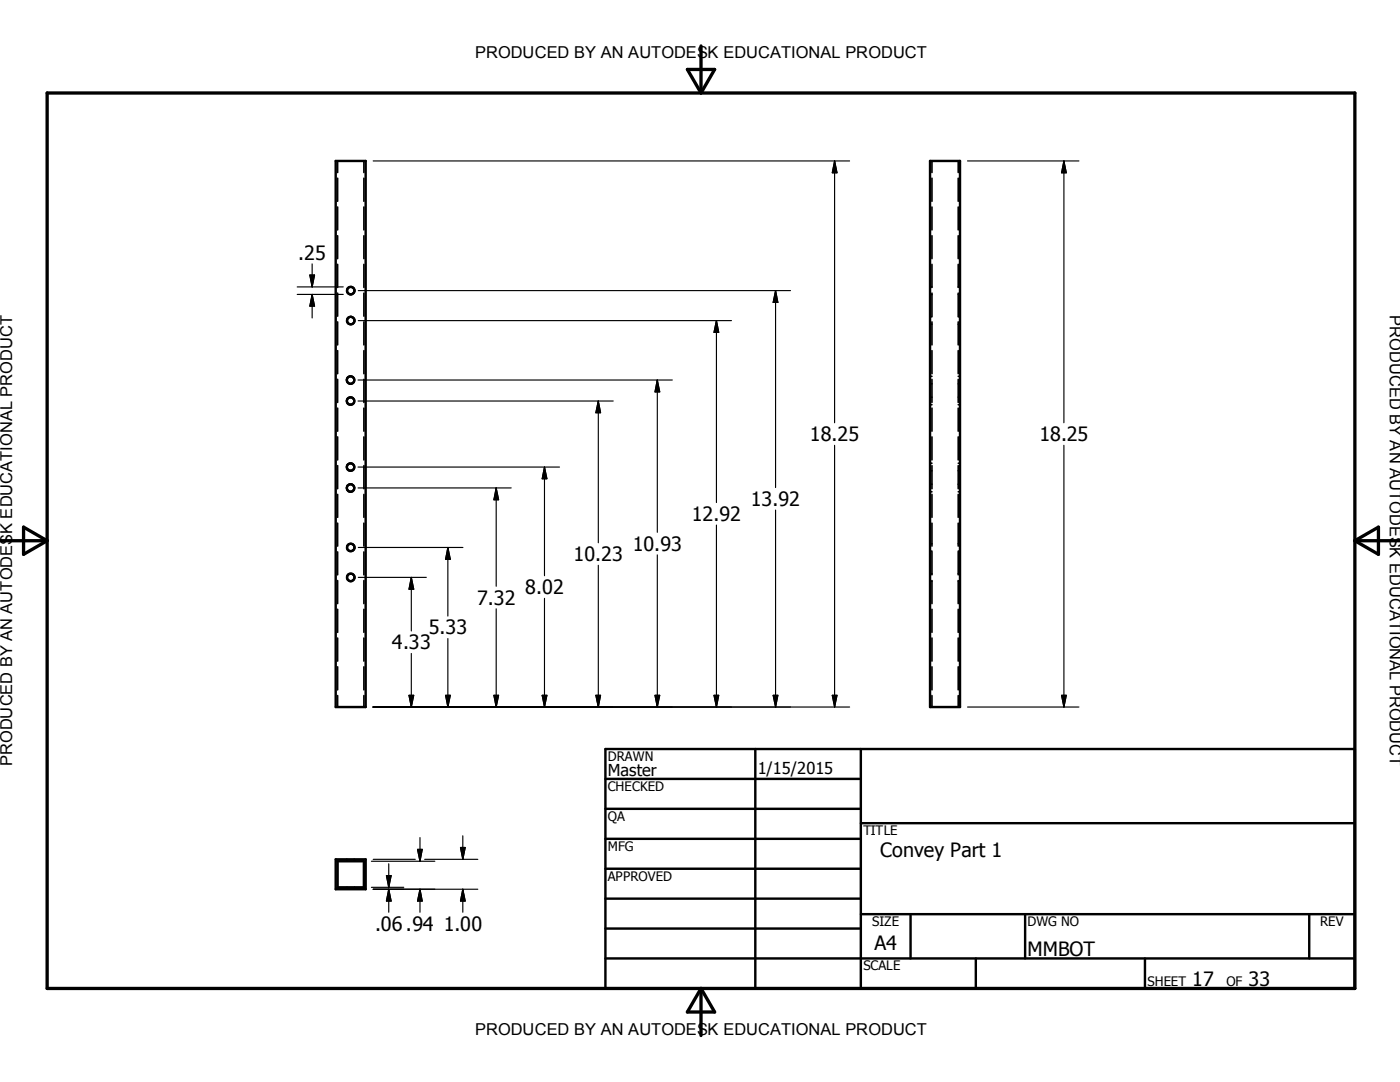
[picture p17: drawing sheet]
<svg xmlns="http://www.w3.org/2000/svg" width="279mm" height="216mm" viewBox="0 0 279 216" stroke-linecap="round" stroke-linejoin="round" font-family="sans-serif">
<defs><g id="words">
<g font-size="3.9">
<text x="59.5" y="51.8">.25</text>
<text x="161.6" y="88.1">18.25</text>
<text x="207.4" y="88.1">18.25</text>
<text x="149.9" y="101">13.92</text>
<text x="138.1" y="104">12.92</text>
<text x="114.5" y="112">10.23</text>
<text x="126.3" y="109.9">10.93</text>
<text x="104.8" y="118.5">8.02</text>
<text x="95.2" y="120.6">7.32</text>
<text x="78.2" y="129.5">4.33</text>
<text x="85.6" y="126.6">5.33</text>
<text x="175.7" y="171">Convey Part 1</text>
<text x="74.8" y="185.7">.06.94</text>
<text x="88.6" y="185.7">1.00</text>
<text x="174.5" y="189.5">A4</text>
<text x="205.1" y="190.8">MMBOT</text>
<text x="237.9" y="196.7">17</text>
<text x="249.2" y="196.7">33</text>
</g>
<g font-size="3.3">
<text x="94.8" y="11.6">PRODUCED BY AN AUTODESK EDUCATIONAL PRODUCT</text>
<text x="277.4" y="62.9" transform="rotate(90 277.4 62.9)">PRODUCED BY AN AUTODESK EDUCATIONAL PRODUCT</text>
<text x="2.5" y="152.9" transform="rotate(-90 2.5 152.9)">PRODUCED BY AN AUTODESK EDUCATIONAL PRODUCT</text>
<text x="121.3" y="154.9">Master</text>
<text x="151.2" y="154.4">1/15/2015</text>
<text x="94.8" y="206.6">PRODUCED BY AN AUTODESK EDUCATIONAL PRODUCT</text>
</g>
<g font-size="2.6">
<text x="121.3" y="151.8">DRAWN</text>
<text x="121.3" y="157.8">CHECKED</text>
<text x="121.3" y="163.8">QA</text>
<text x="172.3" y="166.6">TITLE</text>
<text x="121.3" y="169.8">MFG</text>
<text x="121.3" y="175.8">APPROVED</text>
<text x="174.1" y="184.8">SIZE</text>
<text x="205.1" y="184.8">DWG NO</text>
<text x="263.5" y="184.8">REV</text>
<text x="172.3" y="193.6">SCALE</text>
<text x="229" y="196.7">SHEET</text>
<text x="244.8" y="196.7">OF</text>
</g>
</g></defs>
<g fill="none" stroke="#000" stroke-width=".48">
<path d="M67 32.1h6v109h-6zM185.6 32.1h6v109h-6zM120.8 155.4h51M120.8 149.5h149.6v47.7h-149.6zM150.7 149.5v47.7M171.8 149.5v47.7M67 171.5h6v5.9h-6zM67.4 171.9h5.2v5.2h-5.2zM120.8 161.4h51M120.8 167.4h51M120.8 173.3h51M120.8 179.3h51"/>
<path d="M171.8 164.3h98.6M120.8 185.3h51M120.8 191.2h149.6M171.8 182.4h98.6M181.7 182.4v8.8M194.7 191.2v6M204.6 182.4v8.8M228.5 191.2v6M261.3 182.4v8.8"/>
<circle cx="70" cy="58" r=".75"/>
<circle cx="70" cy="75.8" r=".76"/>
<circle cx="70" cy="64" r=".74"/>
<circle cx="70" cy="97.4" r=".75"/>
<circle cx="70" cy="93.2" r=".75"/>
<circle cx="70" cy="80" r=".75"/>
<circle cx="70" cy="109.2" r=".75"/>
<circle cx="70" cy="115.2" r=".75"/>
</g>
<g fill="none" stroke="#000" stroke-width=".33">
<path d="M67.4 32.1v2.3M67.4 35.6v4.6M72.6 32.1v2.3M72.6 35.6v4.6M186 32.1v2.3M186 35.6v4.6M191.2 32.1v2.3M191.2 35.6v4.6M67.4 41.3v4.6M67.4 47v4.6M67.4 52.8v4.6M67.4 58.5v4.6"/>
<path d="M72.6 41.3v4.6M72.6 47v4.6M72.6 52.8v4.6M72.6 58.5v4.6M185.6 57.3h.1M185.6 58.7h.1M185.9 57.3h.1M185.9 58.7h.1M186 41.3v4.6M186 47v4.6M186 52.8v4.6M186 58.5v4.6"/>
<path d="M191.2 41.3v4.6M191.2 47v4.6M191.2 52.8v4.6M191.2 58.5v4.6M191.2 57.3h.2M191.2 58.7h.2M191.5 57.3h.1M191.5 58.7h.1M67.4 64.2v4.6M67.4 70v4.6M67.4 75.7v4.6M72.6 64.2v4.6"/>
<path d="M72.6 70v4.6M72.6 75.7v4.6M185.6 75.1h.1M185.6 76.6h.1M185.6 79.3h.1M185.6 63.2h.1M185.6 64.7h.1M185.9 75.1h.1M185.9 76.6h.1M185.9 79.3h.1M185.9 63.2h.1M185.9 64.7h.1"/>
<path d="M186 64.2v4.6M186 70v4.6M186 75.7v4.6M191.2 64.2v4.6M191.2 70v4.6M191.2 75.7v4.6M191.2 75.1h.2M191.2 76.6h.2M191.2 79.3h.2M191.2 63.2h.2M191.2 64.7h.2M191.5 75.1h.1"/>
<path d="M191.5 76.6h.1M191.5 79.3h.1M191.5 63.2h.1M191.5 64.7h.1M67.4 81.4v4.6M67.4 87.2v4.6M67.4 92.9v4.6M67.4 98.7v4.5M72.6 81.4v4.6M72.6 87.2v4.6M72.6 92.9v4.6M72.6 98.7v4.5"/>
<path d="M185.6 92.4h.1M185.6 93.9h.1M185.6 80.8h.1M185.6 96.6h.1M185.6 98.1h.1M185.9 92.4h.1M185.9 93.9h.1M185.9 80.8h.1M185.9 96.6h.1M185.9 98.1h.1M186 81.4v4.6M186 87.2v4.6"/>
<path d="M186 92.9v4.6M186 98.7v4.5M191.2 81.4v4.6M191.2 87.2v4.6M191.2 92.9v4.6M191.2 98.7v4.5M191.2 92.4h.2M191.2 93.9h.2M191.2 80.8h.2M191.2 96.6h.2M191.2 98.1h.2M191.5 92.4h.1"/>
<path d="M191.5 93.9h.1M191.5 80.8h.1M191.5 96.6h.1M191.5 98.1h.1M67.4 104.4v4.6M67.4 110.1v4.6M67.4 115.8v4.6M72.6 104.4v4.6M72.6 110.1v4.6M72.6 115.8v4.6M185.6 108.5h.1M185.6 110h.1"/>
<path d="M185.6 114.5h.1M185.6 116h.1M185.9 108.5h.1M185.9 110h.1M185.9 114.5h.1M185.9 116h.1M186 104.4v4.6M186 110.1v4.6M186 115.8v4.6M191.2 104.4v4.6M191.2 110.1v4.6M191.2 115.8v4.6"/>
<path d="M191.2 108.5h.2M191.2 110h.2M191.2 114.5h.2M191.2 116h.2M191.5 108.5h.1M191.5 110h.1M191.5 114.5h.1M191.5 116h.1M67.4 121.6v4.6M67.4 127.3v4.6M67.4 133.1v4.6M67.4 138.8v2.3"/>
<path d="M72.6 121.6v4.6M72.6 127.3v4.6M72.6 133.1v4.6M72.6 138.8v2.3M186 121.6v4.6M186 127.3v4.6M186 133.1v4.6M186 138.8v2.3M191.2 121.6v4.6M191.2 127.3v4.6M191.2 133.1v4.6M191.2 138.8v2.3"/>
<path d="M69.2 171.5v.1M69.2 171.7v.2M69.2 177.1v.1M69.2 177.3v.1M70.7 171.5v.1M70.7 171.7v.2M70.7 177.1v.1M70.7 177.3v.1"/>
</g>
<path d="M9.4 18.6h261v178.6h-261zM137.2 13.9h5.4l-2.7 4.7zM139.9 9.2v9.4M0 107.9h9.4M4.7 105.2l4.7 2.7-4.7 2.7zM270.4 107.9h9M270.4 107.9l4.7-2.7v5.4zM139.9 197.2v9.4M139.9 197.2l2.7 4.7h-5.4z" fill="none" stroke="#000" stroke-width=".66"/>
<g fill="none" stroke="#000" stroke-width=".23">
<path d="M74.5 32.1h95.1M166.6 32.1l.4 2.4h-.9zM166.6 32.1v52.3M193.1 32.1h22.2M212.3 32.1v52.3M212.3 32.1l.5 2.4h-.9zM59.3 57.3h9.2M59.3 58.7h9.2M61.8 54.9h1l-.5 2.4zM62.3 52.7v4.6M62.3 58.7v4.7M62.3 58.7l.5 2.4h-1z"/>
<path d="M71.5 58h86.3M154.8 58v39.3M154.8 58l.4 2.3h-.9zM71.4 75.8h62.8M71.5 64h74.5M131.2 75.8v30.4M131.2 75.8l.5 2.4h-1zM143 64v36.3M143 64l.4 2.3h-.9zM71.4 97.4h30.6M71.4 93.2h40.3M71.4 80h51"/>
<path d="M99 97.4v19.6M99 97.4l.5 2.3h-.9zM108.7 93.2v21.7M108.7 93.2l.4 2.3h-.9zM119.4 80v28.3M119.4 80l.5 2.4h-1zM166.6 88.9v52.2M212.3 88.9v52.2M71.5 115.2h13.6M71.5 109.2h20.9M82.1 115.2v10.7M82.1 115.2l.5 2.4h-1z"/>
<path d="M89.4 109.2v13.7M89.4 109.2l.5 2.4h-1zM108.7 119.4v21.7M119.4 112.8v28.3M131.2 110.7v30.4M143 104.8v36.3M154.8 101.8v39.3M81.6 138.7h1l-.5 2.4zM82.1 130.4v10.7M88.9 138.7h1l-.5 2.4zM89.4 127.4v13.7M98.6 138.7h.9l-.5 2.4z"/>
<path d="M99 121.5v19.6M108.2 138.7h.9l-.4 2.4zM118.9 138.7h1l-.5 2.4zM130.7 138.7h1l-.5 2.4zM142.5 138.7h.9l-.4 2.4zM154.3 138.7h.9l-.4 2.4zM166.1 138.7h.9l-.4 2.4zM211.9 138.7h.9l-.5 2.4zM74.5 141.1h95.1M193.1 141.1h22.2M74.1 177.1h6.5M74.1 171.9h12.7"/>
<path d="M74.5 177.4h20.9M74.5 171.5h8.4M77.1 174.7h1l-.5 2.4zM77.6 172.4v4.7M77.6 177.4v4.6M77.6 177.4l.5 2.4h-1zM83.3 169.5h1l-.5 2.4zM83.8 177.4l.5 2.4h-1zM83.8 167.1v4.8M83.8 177.4v4.6M84.8 171.5h10.6M91.9 169.1h.9l-.4 2.4z"/>
<path d="M92.4 177.4l.4 2.4h-.9zM92.4 166.8v4.7M92.4 177.4v4.6"/>
</g>
<g fill="#000" stroke="#000" stroke-width=".23">
<path d="M166.6 32.1l.4 2.4h-.9zM212.3 32.1l.5 2.4h-.9zM61.8 54.9h1l-.5 2.4zM62.3 58.7l.5 2.4h-1zM131.2 75.8l.5 2.4h-1zM143 64l.4 2.3h-.9zM154.8 58l.4 2.3h-.9zM99 97.4l.5 2.3h-.9zM108.7 93.2l.4 2.3h-.9zM119.4 80l.5 2.4h-1zM82.1 115.2l.5 2.4h-1zM89.4 109.2l.5 2.4h-1z"/>
<path d="M81.6 138.7h1l-.5 2.4zM88.9 138.7h1l-.5 2.4zM98.6 138.7h.9l-.5 2.4zM108.2 138.7h.9l-.4 2.4zM118.9 138.7h1l-.5 2.4zM130.7 138.7h1l-.5 2.4zM142.5 138.7h.9l-.4 2.4zM154.3 138.7h.9l-.4 2.4zM166.1 138.7h.9l-.4 2.4zM211.9 138.7h.9l-.5 2.4zM77.1 174.7h1l-.5 2.4zM77.6 177.4l.5 2.4h-1z"/>
<path d="M83.3 169.5h1l-.5 2.4zM83.8 177.4l.5 2.4h-1zM91.9 169.1h.9l-.4 2.4zM92.4 177.4l.4 2.4h-.9z"/>
</g>
<use href="#words"/>
</svg>
